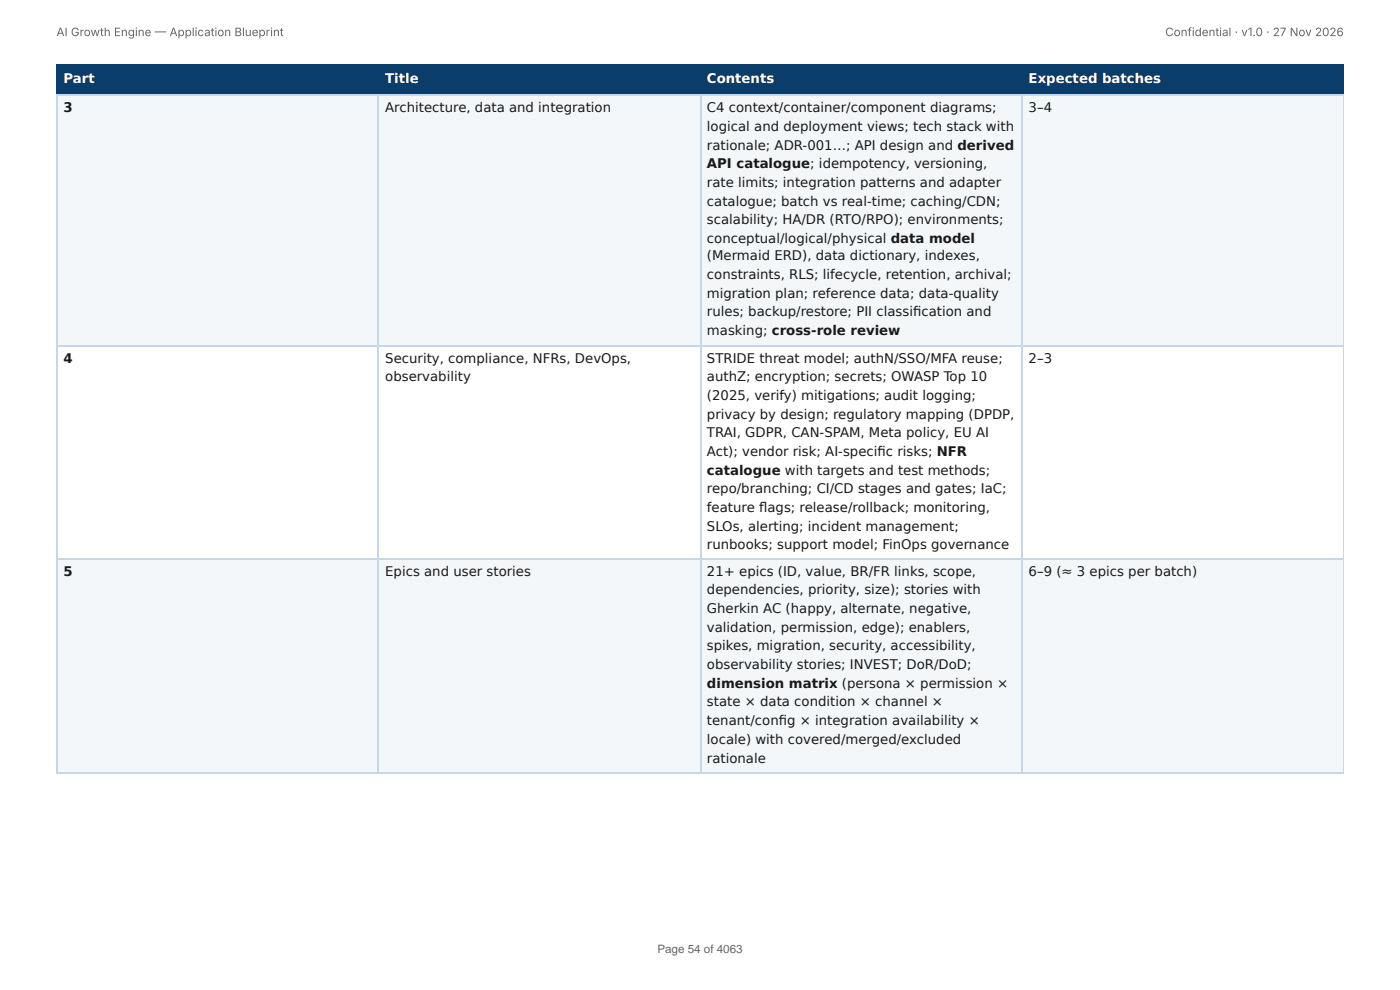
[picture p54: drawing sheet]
<svg xmlns="http://www.w3.org/2000/svg" width="297mm" height="210mm" viewBox="0 0 297 210" stroke-linecap="round" stroke-linejoin="round" font-family="sans-serif">
<defs><g id="words">
<g font-size="2.8" fill="#fff">
<text x="13.5" y="17.7">Part</text>
<text x="81.8" y="17.7">Title</text>
<text x="150.2" y="17.7">Contents</text>
<text x="218.5" y="17.7">Expected batches</text>
</g>
<g font-size="2.8" fill="#1a1a1a">
<text x="13.5" y="23.8">3</text>
<text x="81.8" y="23.8">Architecture, data and integration</text>
<text x="150.2" y="23.8">C4 context/container/component diagrams;</text>
<text x="218.5" y="23.8">3–4</text>
<text x="150.2" y="27.8">logical and deployment views; tech stack with</text>
<text x="150.2" y="31.8">rationale; ADR-001…; API design and derived</text>
<text x="150.2" y="35.7">API catalogue; idempotency, versioning,</text>
<text x="150.2" y="39.7">rate limits; integration patterns and adapter</text>
<text x="150.2" y="43.7">catalogue; batch vs real-time; caching/CDN;</text>
<text x="150.2" y="47.6">scalability; HA/DR (RTO/RPO); environments;</text>
<text x="150.2" y="51.6">conceptual/logical/physical data model</text>
<text x="150.2" y="55.3">(Mermaid ERD), data dictionary, indexes,</text>
<text x="150.2" y="59.3">constraints, RLS; lifecycle, retention, archival;</text>
<text x="150.2" y="63.2">migration plan; reference data; data-quality</text>
<text x="150.2" y="67.2">rules; backup/restore; PII classifi cation and</text>
<text x="150.2" y="71.2">masking; cross-role review</text>
<text x="13.5" y="77">4</text>
<text x="81.8" y="77">Security, compliance, NFRs, DevOps,</text>
<text x="150.2" y="77">STRIDE threat model; authN/SSO/MFA reuse;</text>
<text x="218.5" y="77">2–3</text>
<text x="81.8" y="81">observability</text>
<text x="150.2" y="81">authZ; encryption; secrets; OWASP Top 10</text>
<text x="150.2" y="84.9">(2025, verify) mitigations; audit logging;</text>
<text x="150.2" y="88.9">privacy by design; regulatory mapping (DPDP,</text>
<text x="150.2" y="92.9">TRAI, GDPR, CAN-SPAM, Meta policy, EU AI</text>
<text x="150.2" y="96.8">Act); vendor risk; AI-specifi c risks; NFR</text>
<text x="150.2" y="100.8">catalogue with targets and test methods;</text>
<text x="150.2" y="104.8">repo/branching; CI/CD stages and gates; IaC;</text>
<text x="150.2" y="108.7">feature fl ags; release/rollback; monitoring,</text>
<text x="150.2" y="112.7">SLOs, alerting; incident management;</text>
<text x="150.2" y="116.7">runbooks; support model; FinOps governance</text>
<text x="13.5" y="122.2">5</text>
<text x="81.8" y="122.2">Epics and user stories</text>
<text x="150.2" y="122.2">21+ epics (ID, value, BR/FR links, scope,</text>
<text x="218.5" y="122.2">6–9 (≈ 3 epics per batch)</text>
<text x="150.2" y="126.2">dependencies, priority, size); stories with</text>
<text x="150.2" y="130.2">Gherkin AC (happy, alternate, negative,</text>
<text x="150.2" y="134.1">validation, permission, edge); enablers,</text>
<text x="150.2" y="138.1">spikes, migration, security, accessibility,</text>
<text x="150.2" y="142.1">observability stories; INVEST; DoR/DoD;</text>
<text x="150.2" y="146.1">dimension matrix (persona × permission ×</text>
<text x="150.2" y="150">state × data condition × channel ×</text>
<text x="150.2" y="154">tenant/confi g × integration availability ×</text>
<text x="150.2" y="158">locale) with covered/merged/excluded</text>
<text x="150.2" y="161.9">rationale</text>
</g>
<g font-size="2.5" fill="#666">
<text x="12" y="7.7">AI Growth Engine — Application Blueprint</text>
<text x="247.5" y="7.7">Confidential · v1.0 · 27 Nov 2026</text>
<text x="139.6" y="202.5">Page 54 of 4063</text>
</g>
</g></defs>
<g fill="#0b3d6b">
<path d="M12.2 14h68.2v6.1h-68.2z"/>
<path d="M80.4 14h68.3v6.1h-68.3z"/>
<path d="M148.7 14h68.3v6.1h-68.3z"/>
<path d="M217 14h68.4v6.1h-68.4z"/>
</g>
<g fill="#f4f7fa">
<path d="M12.2 20.1h68.2v53.5h-68.2z"/>
<path d="M80.4 20.1h68.3v53.5h-68.3z"/>
<path d="M148.7 20.1h68.3v53.5h-68.3z"/>
<path d="M217 20.1h68.4v53.5h-68.4z"/>
<path d="M12.2 118.8h68.2v45.2h-68.2z"/>
<path d="M80.4 118.8h68.3v45.2h-68.3z"/>
<path d="M148.7 118.8h68.3v45.2h-68.3z"/>
<path d="M217 118.8h68.4v45.2h-68.4z"/>
</g>
<path d="M11.9 13.9h273.5M12 13.8v6.6M80.3 13.8v6.6M148.8 13.8v6.6M217.1 13.8v6.6M11.9 20.2h273.5" fill="none" stroke="#0b3d6b" stroke-width=".26"/>
<path d="M285.3 13.8v6.6" fill="none" stroke="#0b3d6b" stroke-width=".21"/>
<path d="M11.9 20.2h273.5M12 20.4v143.6M80.3 20.4v143.6M148.8 20.4v143.6M217.1 20.4v143.6M11.9 73.4h273.5M11.9 118.7h273.5M11.9 164.2h273.5" fill="none" stroke="#c9d6e3" stroke-width=".26"/>
<path d="M285.3 20.4v143.6" fill="none" stroke="#c9d6e3" stroke-width=".21"/>
<use href="#words"/>
</svg>
